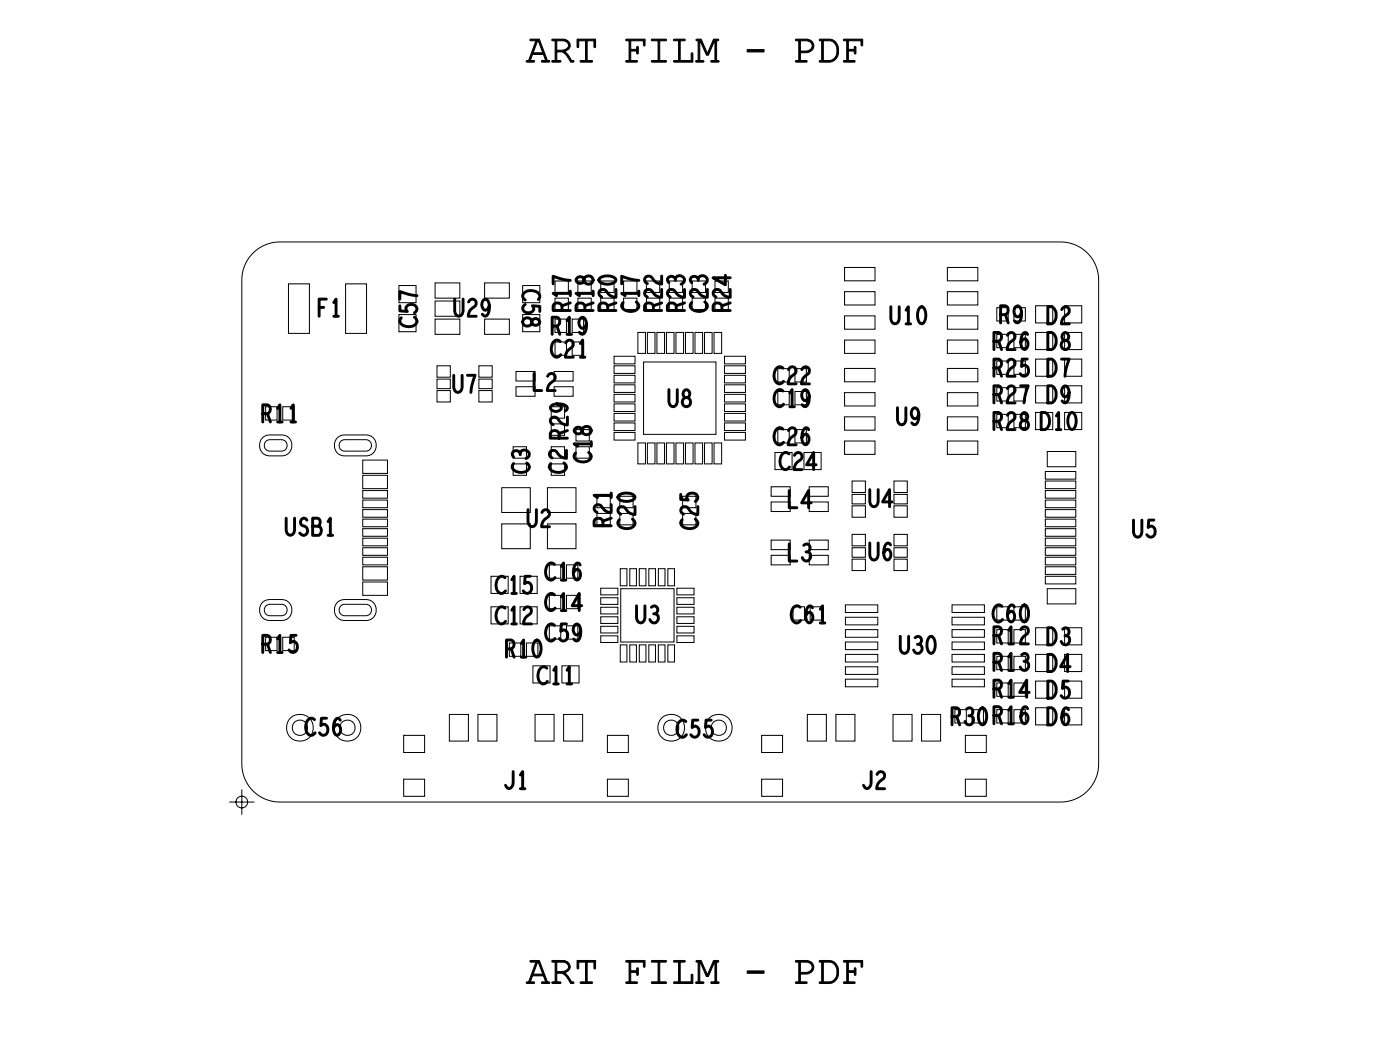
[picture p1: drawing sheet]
<svg xmlns="http://www.w3.org/2000/svg" width="74mm" height="55mm" viewBox="0 0 74 55" stroke-linecap="round" stroke-linejoin="round" font-family="sans-serif">
<defs><g id="words">
<g font-size="2.1">
<text x="27.6" y="3.3">ART FILM - PDF</text>
<text x="27.6" y="51.6">ART FILM - PDF</text>
</g>
<g font-size=".9">
<text x="16.6" y="16.6">F1</text>
<text x="28.9" y="17.6">R19</text>
<text x="29.9" y="16.4" transform="rotate(-90 29.9 16.4)">R17</text>
<text x="31.2" y="16.4" transform="rotate(-90 31.2 16.4)">R18</text>
<text x="32.3" y="16.4" transform="rotate(-90 32.3 16.4)">R20</text>
<text x="33.6" y="16.4" transform="rotate(-90 33.6 16.4)">C17</text>
<text x="34.7" y="16.4" transform="rotate(-90 34.7 16.4)">R22</text>
<text x="35.9" y="16.4" transform="rotate(-90 35.9 16.4)">R23</text>
<text x="37.1" y="16.4" transform="rotate(-90 37.1 16.4)">C23</text>
<text x="38.4" y="16.4" transform="rotate(-90 38.4 16.4)">R24</text>
<text x="52.4" y="17">R9</text>
<text x="13.7" y="22.2">R11</text>
<text x="28.9" y="18.7">C21</text>
<text x="29.8" y="23.1" transform="rotate(-90 29.8 23.1)">R29</text>
<text x="40.6" y="23.4">C26</text>
<text x="40.6" y="21.4">C19</text>
<text x="40.6" y="20.2">C22</text>
<text x="52.1" y="22.6">R28</text>
<text x="52.1" y="19.8">R25</text>
<text x="52.1" y="18.3">R26</text>
<text x="52.1" y="21.2">R27</text>
<text x="27.8" y="24.9" transform="rotate(-90 27.8 24.9)">C3</text>
<text x="31" y="24.3" transform="rotate(-90 31 24.3)">C18</text>
<text x="32.1" y="27.7" transform="rotate(-90 32.1 27.7)">R21</text>
<text x="33.4" y="27.8" transform="rotate(-90 33.4 27.8)">C20</text>
<text x="36.6" y="27.8" transform="rotate(-90 36.6 27.8)">C25</text>
<text x="13.7" y="34.3">R15</text>
<text x="26.5" y="34.5">R10</text>
<text x="28.6" y="33.7">C59</text>
<text x="28.6" y="32.1">C14</text>
<text x="28.6" y="30.5">C16</text>
<text x="41.5" y="32.7">C61</text>
<text x="52.1" y="35.2">R13</text>
<text x="52.1" y="33.8">R12</text>
<text x="52.1" y="32.7">C60</text>
<text x="49.9" y="38.1">R30 R16</text>
<text x="52.1" y="36.6">R14</text>
</g>
</g></defs>
<!-- layer: Drawing Origin -->
<path d="M12.1 42.1h1.2M12.5 41.9l.2-.1 .2 .1 .1 .2-.1 .2-.2 .1-.2-.1-.1-.2zM12.7 41.5v1.2" fill="none" stroke="#000" stroke-width=".05"/>
<!-- layer: Texts -->
<g fill="none" stroke="#000" stroke-width=".15">
<path d="M17.1 15.7h-.3v.9M17.5 15.9l.1-.2v.9M21 16v.3l.4 .1a.25 .25 0 0 1 .1-.4 .25 .25 0 0 1 .3 .1 .25 .25 0 0 1 0 .3M21.8 16.6a.28 .28 0 0 1 .1 .4 .28 .28 0 0 1-.4 .2 .33 .33 0 0 1-.4-.1 .33 .33 0 0 1 0-.4M21.9 15.5l-.9-.2v.4M23.8 19.7v.6l.2 .3 .3-.3v-.6M23.9 15.7v.6l.2 .3 .2-.3v-.6M24.6 19.7h.3l-.2 .9M24.6 15.9a.21 .21 0 0 1 .3-.2 .21 .21 0 0 1 .1 .4 .6 .6 0 0 0-.4 .5h.4M25.7 16l-.1 .3a.26 .26 0 0 1-.3-.3 .26 .26 0 0 1 .3-.3 .62 .62 0 0 1-.1 .9l-.2-.1M27.5 16.8l.2-.1a.27 .27 0 0 1 .3 .3h.2a.2 .2 0 0 0 0-.3 .21 .21 0 0 0-.3 .3 .24 .24 0 0 1-.3 .1 .24 .24 0 0 1-.1-.3zM27.6 16a.25 .25 0 0 0-.1 .3 .25 .25 0 0 0 .4 .1 .25 .25 0 0 0 .1-.4l.3 .1v.3"/>
<path d="M28.1 19.6v.9h.4M28.3 15.7a.33 .33 0 0 0-.1-.4 .33 .33 0 0 0-.3 0 .29 .29 0 0 0-.4 .1 .29 .29 0 0 0 .1 .3M28.8 19.8a.21 .21 0 0 1 .3-.2 .21 .21 0 0 1 0 .4 .6 .6 0 0 0-.4 .5h.5M29 17.1h.2l.2-.1-.1-.3-.3-.1v.9M29.4 17.9a.33 .33 0 0 0-.4 .1 .33 .33 0 0 0 0 .3 .29 .29 0 0 0 .1 .4 .29 .29 0 0 0 .3-.1M29.5 16.3v-.3l-.1-.1-.3 .1-.1 .3h1M29.7 18a.21 .21 0 0 1 .3-.1 .21 .21 0 0 1 .1 .3 .6 .6 0 0 0-.4 .5h.4M29.8 16.8l.1-.2v.9M30 15.4h-1l.2 .1M30 14.7l-1-.2v.4M30.3 14.6a.2 .2 0 0 0 .2 .3 .2 .2 0 0 0 .2-.2 .24 .24 0 0 1 .3-.2 .24 .24 0 0 1 0 .4 .24 .24 0 0 1-.3-.2l-.1-.2zM30.5 18l.1-.1v.8"/>
<path d="M30.5 18.7h.2M30.7 16.3v-.3l-.1-.1-.3 .1-.1 .3h.9M30.8 17l-.1 .2a.26 .26 0 0 1-.3-.3 .26 .26 0 0 1 .3-.2 .62 .62 0 0 1-.1 .8l-.2-.1M31.1 15.4h-.9l.2 .1M31.5 14.6a.62 .62 0 0 1 .9 .1 .57 .57 0 0 1-.9 0zM31.9 16.3v-.3l-.1-.1-.3 .1v.3h.9M32.4 15.2v.4a.76 .76 0 0 1-.7-.4l-.2 .1v.2l.1 .1M33.4 15.9a.28 .28 0 0 1 .1 .3 .28 .28 0 0 1-.4 .2 .33 .33 0 0 1-.3-.1 .33 .33 0 0 1-.1-.4M33.5 15.4h-.9l.2 .1M33.5 14.7l-.9-.2v.4M34.3 16.3v-.3l-.1-.1-.3 .1v.3h.9M34.8 15.2v.4a.75 .75 0 0 1-.7-.4l-.2 .1v.2l.1 .1"/>
<path d="M34.8 14.5v.4a.75 .75 0 0 1-.7-.4l-.2 .1v.2l.1 .1M35.5 14.7a.23 .23 0 0 1 .2-.2 .23 .23 0 0 1 .2 .1 .23 .23 0 0 1-.1 .3M35.5 14.6a.21 .21 0 0 0-.3-.1 .21 .21 0 0 0-.1 .3M35.5 16.3v-.3l-.1-.1-.3 .1-.1 .3h1M36 15.2v.4a.76 .76 0 0 1-.7-.4l-.2 .1v.2l.1 .1M36.7 14.7a.23 .23 0 0 1 .2-.2 .23 .23 0 0 1 .2 .1 .23 .23 0 0 1-.1 .3M36.7 14.6a.21 .21 0 0 0-.3-.1 .21 .21 0 0 0-.1 .3M37 15.9a.28 .28 0 0 1 .1 .3 .28 .28 0 0 1-.4 .2 .33 .33 0 0 1-.3-.1 .33 .33 0 0 1-.1-.4M37.1 15.2v.4a.75 .75 0 0 1-.6-.4l-.2 .1v.2l.1 .1M37.9 16.3v-.3l-.1-.1-.3 .1-.1 .3h1M38.1 14.4v.5l-.7-.3h1M38.4 15.2v.4a.76 .76 0 0 1-.7-.4l-.2 .1v.2l.1 .1"/>
<path d="M41.1 19.3a.33 .33 0 0 0-.4 .1 .33 .33 0 0 0-.1 .3 .29 .29 0 0 0 .2 .4 .29 .29 0 0 0 .4-.1M41.4 19.4a.21 .21 0 0 1 .3-.1 .21 .21 0 0 1 .1 .3 .6 .6 0 0 0-.4 .6h.4M42.1 19.4a.21 .21 0 0 1 .3-.1 .21 .21 0 0 1 .1 .3 .6 .6 0 0 0-.4 .6h.4M46.8 16.1v.6l.2 .3 .2-.3v-.6M47.6 16.3l.1-.2v.9M47.6 17h.2M48.3 16.1a.45 .45 0 0 1 .2 .8v.1a.45 .45 0 0 1-.2-.8zM52.2 19.3h.2l.2-.1-.1-.3-.3-.1v1M52.2 17.9h.2l.2-.1-.1-.3h-.3v.8M52.6 16.5h.2l.1-.1v-.3l-.3-.1v1M52.9 19a.21 .21 0 0 1 .3-.1 .21 .21 0 0 1 .1 .3 .6 .6 0 0 0-.4 .6h.4M52.9 17.6a.21 .21 0 0 1 .3-.1 .21 .21 0 0 1 .1 .3 .6 .6 0 0 0-.4 .5h.4"/>
<path d="M53.7 16.4l-.2 .2a.26 .26 0 0 1-.3-.3 .26 .26 0 0 1 .3-.2 .62 .62 0 0 1-.1 .9l-.1-.2M53.9 18.8h-.2v.4a.25 .25 0 0 1 .3 .1 .25 .25 0 0 1-.1 .4 .25 .25 0 0 1-.3-.1M54 17.6l-.1-.1a.56 .56 0 0 0-.1 .8 .28 .28 0 0 0 .2-.2 .28 .28 0 0 0-.3-.3l-.1 .2M55 17.5a.45 .45 0 0 1 .5 .4 .45 .45 0 0 1-.5 .4zM55 18.8a.45 .45 0 0 1 .5 .5 .45 .45 0 0 1-.5 .5zM55 16.1a.45 .45 0 0 1 .5 .4 .45 .45 0 0 1-.5 .5zM55.7 18.8h.4l-.2 1M55.8 16.2a.21 .21 0 0 1 .3-.1 .21 .21 0 0 1 0 .4 .6 .6 0 0 0-.4 .5h.5M55.9 17.5l-.1 .2v.1a.25 .25 0 0 1 .4 .1 .25 .25 0 0 1-.1 .4 .25 .25 0 0 1-.4-.1v-.1a.27 .27 0 0 1 .4-.3v-.2zM13.8 33.8h.3l.1-.1-.1-.3h-.3v.8M13.8 21.7h.3l.1-.1-.1-.3h-.3v.9M14.6 33.5l.1-.1v.8"/>
<path d="M14.6 21.4l.1-.1v.9M15 27.2v.6l.2 .3 .3-.3v-.6M15.3 21.4l.1-.1v.9M15.3 22.2h.2M15.6 33.4h-.3l-.1 .3a.25 .25 0 0 1 .4 .1 .25 .25 0 0 1-.1 .4 .25 .25 0 0 1-.3-.1M16.1 27.3l-.1-.1h-.2v.3a.31 .31 0 0 1 .3 .2 .31 .31 0 0 1-.1 .4l-.3-.1M16.4 27.6h.4l.1 .2-.2 .3h-.3v-.9h.4v.2l-.1 .2M16.5 37.8a.33 .33 0 0 0-.4 0 .33 .33 0 0 0-.1 .4 .29 .29 0 0 0 .2 .3 .29 .29 0 0 0 .3 0M17.1 37.7h-.2v.4a.25 .25 0 0 1 .3 .1 .25 .25 0 0 1-.1 .3 .25 .25 0 0 1-.3 0M17.2 27.4l.1-.2v.9M17.2 28.1h.3M17.9 37.8l-.1-.1a.56 .56 0 0 0-.1 .9 .28 .28 0 0 0 .2-.3 .28 .28 0 0 0-.3-.2l-.1 .1"/>
<path d="M26.5 31.9a.33 .33 0 0 0-.4 .1 .33 .33 0 0 0 0 .3 .29 .29 0 0 0 .1 .4 .29 .29 0 0 0 .4-.1M26.5 30.3a.33 .33 0 0 0-.4 .1 .33 .33 0 0 0 0 .3 .29 .29 0 0 0 .1 .4 .29 .29 0 0 0 .4-.1M26.6 34.1h.2l.2-.2-.1-.3h-.3v.9M26.9 32l.1-.1v.8M26.9 30.4l.1-.2v1M26.9 32.7h.2M26.9 31.2h.2M27.3 23.8a.21 .21 0 0 0-.3-.1 .21 .21 0 0 0 0 .3M27.4 33.8l.1-.2v.9M27.5 32a.21 .21 0 0 1 .3-.1 .21 .21 0 0 1 .1 .3 .6 .6 0 0 0-.4 .5h.4M27.7 24.3a.28 .28 0 0 1 .1 .4 .28 .28 0 0 1-.4 .1 .33 .33 0 0 1-.4-.1 .33 .33 0 0 1 0-.4M27.7 26.7v.7l.2 .2 .3-.2v-.7"/>
<path d="M27.9 30.2h-.3l-.1 .4a.25 .25 0 0 1 .4 .1 .25 .25 0 0 1-.1 .4 .25 .25 0 0 1-.3-.1M28.1 33.6a.45 .45 0 0 1 .2 .8v.1a.45 .45 0 0 1-.2-.8zM28.5 26.9a.21 .21 0 0 1 .3-.1 .21 .21 0 0 1 0 .3 .6 .6 0 0 0-.4 .5h.5M28.7 35.1a.33 .33 0 0 0-.4 0 .33 .33 0 0 0 0 .4 .29 .29 0 0 0 .1 .3 .29 .29 0 0 0 .3 0M29.1 35.2l.1-.2v.9M29.1 35.9h.2M29.1 32.8a.33 .33 0 0 0-.4 .1 .33 .33 0 0 0 0 .3 .29 .29 0 0 0 .1 .4 .29 .29 0 0 0 .4-.1M29.1 31.2a.33 .33 0 0 0-.4 .1 .33 .33 0 0 0 0 .3 .29 .29 0 0 0 .1 .4 .29 .29 0 0 0 .4-.1M29.1 29.6a.33 .33 0 0 0-.4 .1 .33 .33 0 0 0 0 .3 .29 .29 0 0 0 .1 .4 .29 .29 0 0 0 .4-.1M29.2 21.2l.3 .1a.26 .26 0 0 1-.3 .3 .26 .26 0 0 1-.3-.3 .62 .62 0 0 1 .9 .1l-.1 .2M29.4 23v-.2l-.2-.2-.3 .1v.3h.9M29.5 31.3l.1-.1v.9"/>
<path d="M29.5 29.7l.1-.2v.9M29.6 24.3a.28 .28 0 0 1 .1 .4 .28 .28 0 0 1-.4 .1 .33 .33 0 0 1-.3-.1 .33 .33 0 0 1-.1-.4M29.8 32.7h-.3l-.1 .4a.25 .25 0 0 1 .4 .1 .25 .25 0 0 1-.1 .4 .25 .25 0 0 1-.3-.1M29.8 23.6v.5a.76 .76 0 0 1-.7-.4h-.2v.2l.1 .1M29.8 35.2l.1-.2v.9M29.8 35.9h.2M29.8 21.9v.4a.75 .75 0 0 1-.6-.4l-.3 .1v.2l.1 .1M30.2 22.5a.2 .2 0 0 0 .2 .3 .2 .2 0 0 0 .2-.2 .24 .24 0 0 1 .3-.2 .24 .24 0 0 1 0 .4 .24 .24 0 0 1-.3-.2l-.1-.2zM30.5 29.7l-.2-.2a.56 .56 0 0 0 0 .9 .28 .28 0 0 0 .2-.2 .28 .28 0 0 0-.3-.3l-.1 .2M30.5 33.1l-.1 .2a.26 .26 0 0 1-.3-.3 .26 .26 0 0 1 .3-.2 .62 .62 0 0 1-.1 .8l-.2-.1M30.5 31.8h-.5l.4-.6v.9M30.9 23.7a.28 .28 0 0 1 .1 .4 .28 .28 0 0 1-.4 .2 .33 .33 0 0 1-.3-.1 .33 .33 0 0 1-.1-.4"/>
<path d="M31.1 23.3h-.9l.1 .1M31.7 27.6v-.2l-.2-.2-.3 .1v.3h.9M32.1 26.5v.4a.75 .75 0 0 1-.6-.4l-.3 .1v.2l.1 .1M32.1 26h-.9l.2 .1M32.1 25.9v.2M32.5 26a.62 .62 0 0 1 .8 .1 .57 .57 0 0 1-.9 0zM33.2 27.3a.28 .28 0 0 1 .1 .3 .28 .28 0 0 1-.4 .2 .33 .33 0 0 1-.3-.1 .33 .33 0 0 1-.1-.4M33.3 26.6v.4a.76 .76 0 0 1-.6-.4l-.2 .1v.2l.1 .1M33.4 31.8v.6l.3 .3 .2-.3v-.6M34.2 31.9a.21 .21 0 0 1 .3 0 .21 .21 0 0 1-.1 .3M34.3 32.2a.23 .23 0 0 1 .3 .2 .23 .23 0 0 1-.2 .3 .23 .23 0 0 1-.3-.2M35.1 20.5v.6l.3 .2 .2-.2v-.6"/>
<path d="M35.8 25.9v.3l.3 .1a.25 .25 0 0 1 .1-.4 .25 .25 0 0 1 .4 .1 .25 .25 0 0 1-.1 .3M36 20.5l-.1 .2v.1a.25 .25 0 0 1 .4 .1 .25 .25 0 0 1-.1 .4 .25 .25 0 0 1-.4-.1v-.1a.27 .27 0 0 1 .4-.3v-.2zM36 37.9a.33 .33 0 0 0-.4 0 .33 .33 0 0 0 0 .4 .29 .29 0 0 0 .1 .3 .29 .29 0 0 0 .4 0M36.5 27.3a.28 .28 0 0 1 .1 .3 .28 .28 0 0 1-.4 .2 .33 .33 0 0 1-.3-.1 .33 .33 0 0 1-.1-.4M36.7 37.8h-.3l-.1 .4a.25 .25 0 0 1 .4 .1 .25 .25 0 0 1-.1 .3 .25 .25 0 0 1-.3 0M36.7 26.6v.4a.76 .76 0 0 1-.7-.4l-.2 .1v.2l.1 .1M37.3 37.8h-.2v.4a.25 .25 0 0 1 .3 .1 .25 .25 0 0 1-.1 .3 .25 .25 0 0 1-.3 0M41.1 22.5a.33 .33 0 0 0-.4 .1 .33 .33 0 0 0-.1 .3 .29 .29 0 0 0 .2 .4 .29 .29 0 0 0 .4-.1M41.1 20.5a.33 .33 0 0 0-.4 .1 .33 .33 0 0 0-.1 .3 .29 .29 0 0 0 .2 .4 .29 .29 0 0 0 .4-.1M41.4 22.6a.21 .21 0 0 1 .3-.1 .21 .21 0 0 1 .1 .3 .6 .6 0 0 0-.4 .5h.4M41.4 23.8a.33 .33 0 0 0-.4 .1 .33 .33 0 0 0 0 .3 .29 .29 0 0 0 .1 .4 .29 .29 0 0 0 .4-.1M41.4 28.6v.9h.5"/>
<path d="M41.4 25.8v.9h.5M41.5 20.6l.1-.1v.8M41.7 23.9a.21 .21 0 0 1 .3-.1 .21 .21 0 0 1 .1 .3 .6 .6 0 0 0-.4 .5h.4M42 31.9a.33 .33 0 0 0-.4 0 .33 .33 0 0 0 0 .4 .29 .29 0 0 0 .1 .3 .29 .29 0 0 0 .4 0M42.2 28.6a.21 .21 0 0 1 .3 .1 .21 .21 0 0 1-.1 .3M42.3 29a.23 .23 0 0 1 .3 .2 .23 .23 0 0 1-.2 .2 .23 .23 0 0 1-.3-.1M42.5 22.6l-.2-.2a.56 .56 0 0 0 0 .9 .28 .28 0 0 0 .2-.2 .28 .28 0 0 0-.3-.3l-.1 .2M42.5 20.8l-.1 .2a.26 .26 0 0 1-.3-.3 .26 .26 0 0 1 .3-.2 .62 .62 0 0 1-.1 .8l-.2-.1M42.6 26.4h-.5l.4-.6v.9M42.7 31.9l-.2-.1a.56 .56 0 0 0 0 .9 .28 .28 0 0 0 .2-.3 .28 .28 0 0 0-.3-.2l-.1 .1M42.9 24.4h-.5l.3-.7v.9M43.1 32l.1-.2v.9"/>
<path d="M43.1 32.7h.2M45.7 25.7v.6l.2 .3 .2-.3v-.6M45.7 28.5v.6l.2 .3 .2-.3v-.6M46.8 28.6l-.2-.1a.56 .56 0 0 0 0 .9 .28 .28 0 0 0 .2-.3 .28 .28 0 0 0-.3-.2l-.1 .1M46.8 26.3h-.4l.3-.6v.9M47.1 21.4v.6l.3 .3 .2-.3v-.6M47.3 33.4v.6l.2 .3 .2-.3v-.6M48.1 33.5a.21 .21 0 0 1 .3 0 .21 .21 0 0 1-.1 .3M48.2 33.8a.23 .23 0 0 1 .2 .2 .23 .23 0 0 1-.1 .3 .23 .23 0 0 1-.3-.2M48.3 21.7l-.2 .3a.26 .26 0 0 1-.2-.3 .26 .26 0 0 1 .2-.3 .62 .62 0 0 1-.1 .9l-.1-.1M48.8 33.4a.45 .45 0 0 1 .2 .8v.1a.45 .45 0 0 1-.2-.8zM52.2 37.6h.2l.2-.2-.1-.3h-.3v.9"/>
<path d="M52.2 36.2h.2l.2-.2-.1-.3h-.3v.9M52.2 34.8h.2l.2-.2-.1-.3h-.3v.9M52.2 33.4h.2l.2-.2-.1-.3h-.3v.9M52.2 22.1h.2l.2-.1-.1-.3-.3-.1v1M52.2 20.7h.2l.2-.1-.1-.3h-.3v.8M52.6 31.8a.33 .33 0 0 0-.4 .1 .33 .33 0 0 0 0 .3 .29 .29 0 0 0 .1 .4 .29 .29 0 0 0 .3-.1M52.9 21.8a.21 .21 0 0 1 .3-.1 .21 .21 0 0 1 .1 .3 .6 .6 0 0 0-.4 .6h.4M52.9 20.4a.21 .21 0 0 1 .3-.1 .21 .21 0 0 1 .1 .3 .6 .6 0 0 0-.4 .5h.4M53 37.3l.1-.2v.9M53 35.9l.1-.2v.9M53 34.5l.1-.2v.9M53 33.1l.1-.2v.9"/>
<path d="M53.3 31.9l-.2-.2a.56 .56 0 0 0 0 1 .28 .28 0 0 0 .2-.3 .28 .28 0 0 0-.3-.3l-.1 .2M53.6 20.3h.4l-.2 .8M53.6 33a.21 .21 0 0 1 .3-.1 .21 .21 0 0 1 .1 .4 .6 .6 0 0 0-.4 .5h.4M53.7 34.4a.21 .21 0 0 1 .3 0 .21 .21 0 0 1-.1 .3M53.7 31.8a.45 .45 0 0 1 .2 .7v.1a.45 .45 0 0 1-.2-.7zM53.7 21.7l-.1 .2 .1 .1a.25 .25 0 0 1 .3 .1 .25 .25 0 0 1-.1 .4 .25 .25 0 0 1-.3-.1v-.1a.27 .27 0 0 1 .3-.3v-.2zM53.8 34.7a.23 .23 0 0 1 .2 .2 .23 .23 0 0 1-.1 .3 .23 .23 0 0 1-.3-.2M54 37.2l-.1-.1a.56 .56 0 0 0-.1 .9 .28 .28 0 0 0 .2-.3 .28 .28 0 0 0-.3-.2l-.1 .1M54.1 36.3h-.6l.4-.6v.9M54.7 21.6a.45 .45 0 0 1 .4 .5 .45 .45 0 0 1-.4 .5zM55 37.2a.45 .45 0 0 1 .5 .4 .45 .45 0 0 1-.5 .5zM55 35.8a.45 .45 0 0 1 .5 .4 .45 .45 0 0 1-.5 .4z"/>
<path d="M55 33a.45 .45 0 0 1 .5 .4 .45 .45 0 0 1-.5 .4zM55 34.3a.45 .45 0 0 1 .5 .5 .45 .45 0 0 1-.5 .5zM55 20.3a.45 .45 0 0 1 .5 .4 .45 .45 0 0 1-.5 .4zM55.5 21.8l.1-.2v1M55.5 22.6h.2M55.8 33a.21 .21 0 0 1 .3 .1 .21 .21 0 0 1-.1 .3M55.9 33.4a.23 .23 0 0 1 .3 .2 .23 .23 0 0 1-.2 .2 .23 .23 0 0 1-.3-.1M56.1 35.8h-.3v.3a.25 .25 0 0 1 .3 .1 .25 .25 0 0 1 0 .4 .25 .25 0 0 1-.4-.1M56.1 37.3l-.1-.1a.56 .56 0 0 0 0 .9 .28 .28 0 0 0 .1-.3 .28 .28 0 0 0-.2-.3l-.1 .2M56.1 20.6l-.1 .2a.26 .26 0 0 1-.3-.3 .26 .26 0 0 1 .3-.2 .62 .62 0 0 1-.1 .8l-.1-.1M56.2 35h-.5l.4-.7v1M56.2 21.7a.45 .45 0 0 1 .2 .7v.1a.45 .45 0 0 1-.2-.7z"/>
<path d="M59.5 27.3v.6l.2 .3 .3-.3v-.6M60.6 27.3h-.3v.4a.25 .25 0 0 1 .3 .1 .25 .25 0 0 1 0 .3 .25 .25 0 0 1-.4 0M27 40.5l-.1 .7-.2 .2-.1-.2M27.3 40.7l.1-.2v.9M27.3 41.4h.3M45.7 40.5v.7l-.2 .2-.2-.2M46.1 40.7a.21 .21 0 0 1 .3-.2 .21 .21 0 0 1 0 .4 .6 .6 0 0 0-.4 .5h.5"/>
</g>
<!-- layer: Nets -->
<g fill="none" stroke="#000" stroke-width=".05">
<path d="M15.2 14.9h1.1v2.6h-1.1zM18.2 14.9h1.1v2.6h-1.1zM21 15h.8v.9h-.8zM21 16.5h.8v.9h-.8zM22.9 16.8h1.3v.7h-1.3zM22.9 15.8h1.3v.8h-1.3zM22.9 14.9h1.3v.8h-1.3zM22.9 19.9h.7v.5h-.7zM22.9 19.2h.7v.6h-.7zM25.1 19.9h.8v.5h-.8zM25.1 19.2h.8v.6h-.8zM25.5 14.9h1.3v.8h-1.3z"/>
<path d="M25.5 16.8h1.3v.7h-1.3zM27.1 19.5h1v.5h-1zM27.4 15h.9v.9h-.9zM27.4 16.5h.9v.9h-.9zM29.1 19.5h1v.5h-1zM32.2 19.7h1.1v.4h-1.1zM32.2 19.2h1.1v.4h-1.1zM32.2 18.7h1.1v.4h-1.1zM33.5 17.5h.4v1h-.4zM33.8 19h3.8v3.8h-3.8zM34 17.5h.4v1h-.4zM34.5 17.5h.4v1h-.4z"/>
<path d="M35 17.5h.4v1h-.4zM35.5 17.5h.4v1h-.4zM36 17.5h.4v1h-.4zM36.5 17.5h.4v1h-.4zM37 17.5h.4v1h-.4zM37.5 17.5h.4v1h-.4zM38 18.7h1.1v.4h-1.1zM38 19.2h1.1v.4h-1.1zM38 19.7h1.1v.4h-1.1zM44.4 19.3h1.6v.7h-1.6zM44.4 17.9h1.6v.6h-1.6zM44.4 16.6h1.6v.7h-1.6z"/>
<path d="M44.4 15.3h1.6v.7h-1.6zM44.4 14h1.6v.7h-1.6zM49.8 19.3h1.6v.7h-1.6zM49.8 15.3h1.6v.7h-1.6zM49.8 16.6h1.6v.7h-1.6zM49.8 17.9h1.6v.6h-1.6zM49.8 14h1.6v.7h-1.6zM53.3 16.2h.6v.6h-.6zM54.4 18.8h.9v1h-.9zM54.4 16h.9v1h-.9zM54.4 17.5h.9v.8h-.9zM55.9 18.8h.9v1h-.9z"/>
<path d="M55.9 16h.9v1h-.9zM55.9 17.5h.9v.8h-.9zM13.8 31.6l.4-.1h.6l.3 .1 .2 .3v.3l-.2 .3-.3 .1h-.6l-.4-.1-.1-.3v-.3zM13.8 22.9l.4-.1h.6l.3 .1 .2 .3v.3l-.2 .3-.3 .1h-.6l-.4-.1-.1-.3v-.3zM14 31.8l.2-.1h.6l.2 .1 .1 .2-.1 .2-.2 .1h-.6l-.2-.1-.1-.2zM14 23.2l.2-.1h.6l.2 .1 .1 .2-.1 .2-.2 .1h-.6l-.2-.1-.1-.2zM17.8 31.6l.3-.1h1.1l.4 .1 .1 .3v.3l-.1 .3-.4 .1h-1.1l-.3-.1-.2-.3v-.3zM17.8 22.9l.3-.1h1.1l.4 .1 .1 .3v.3l-.1 .3-.4 .1h-1.1l-.3-.1-.2-.3v-.3zM17.9 31.8l.2-.1h1.1l.2 .1 .1 .2-.1 .2-.2 .1h-1.1l-.2-.1-.1-.2zM17.9 23.2l.2-.1h1.1l.2 .1 .1 .2-.1 .2-.2 .1h-1.1l-.2-.1-.1-.2zM19 30.6h1.3v.6h-1.3zM19 29.7h1.3v.7h-1.3z"/>
<path d="M19 29.3h1.3v.4h-1.3zM19 28.7h1.3v.4h-1.3zM19 28.2h1.3v.4h-1.3zM19 27.8h1.3v.4h-1.3zM19 27.3h1.3v.3h-1.3zM19 26.7h1.3v.4h-1.3zM19 26.3h1.3v.4h-1.3zM19 25h1.3v.6h-1.3zM19 24.1h1.3v.7h-1.3zM19 25.8h1.3v.3h-1.3zM21.2 38.6h1.1v.9h-1.1zM22.9 20.5h.7v.6h-.7z"/>
<path d="M23.6 37.5h1v1.4h-1zM25.1 37.5h1v1.4h-1zM25.1 20.5h.8v.6h-.8zM25.8 31.9h.9v.8h-.9zM25.8 30.2h.9v1h-.9zM26.4 25.6h1.5v1.3h-1.5zM26.4 27.5h1.5v1.3h-1.5zM27 23.5h.7v.6h-.7zM27.1 20.3h1v.5h-1zM27.3 31.9h.9v.8h-.9zM27.3 30.2h.9v1h-.9zM28 34.9h.9v.9h-.9z"/>
<path d="M28.1 37.5h1v1.4h-1zM28.7 25.6h1.5v1.3h-1.5zM28.7 27.5h1.5v1.3h-1.5zM29 24.3h.6v.7h-.6zM29 23.5h.6v.6h-.6zM29.1 20.3h1v.5h-1zM29.5 34.9h.9v.9h-.9zM29.6 37.5h1v1.4h-1zM31.5 33.4h.9v.3h-.9zM31.5 32.9h.9v.3h-.9zM31.5 32.4h.9v.3h-.9zM31.5 31.9h.9v.3h-.9z"/>
<path d="M31.5 31.4h.9v.3h-.9zM31.5 30.9h.9v.3h-.9zM31.9 38.6h1.1v.9h-1.1zM32.2 22.7h1.1v.4h-1.1zM32.2 22.2h1.1v.4h-1.1zM32.2 21.7h1.1v.4h-1.1zM32.2 21.2h1.1v.4h-1.1zM32.2 20.7h1.1v.4h-1.1zM32.2 20.2h1.1v.4h-1.1zM32.6 33.8h.3v.9h-.3zM32.6 29.9h.3v.9h-.3zM32.6 30.9h2.8v2.8h-2.8z"/>
<path d="M33.1 33.8h.3v.9h-.3zM33.1 29.9h.3v.9h-.3zM33.5 23.3h.4v1h-.4zM33.6 33.8h.3v.9h-.3zM33.6 29.9h.3v.9h-.3zM34 23.3h.4v1h-.4zM34.1 33.8h.3v.9h-.3zM34.1 29.9h.3v.9h-.3zM34.5 23.3h.4v1h-.4zM34.6 33.8h.3v.9h-.3zM34.6 29.9h.3v.9h-.3zM35 23.3h.4v1h-.4z"/>
<path d="M35.1 33.8h.3v.9h-.3zM35.1 29.9h.3v.9h-.3zM35.5 23.3h.4v1h-.4zM35.6 30.9h.9v.3h-.9zM35.6 31.4h.9v.3h-.9zM35.6 31.9h.9v.3h-.9zM35.6 32.4h.9v.3h-.9zM35.6 32.9h.9v.3h-.9zM35.6 33.4h.9v.3h-.9zM36 23.3h.4v1h-.4zM36.5 23.3h.4v1h-.4zM37 23.3h.4v1h-.4z"/>
<path d="M37.5 23.3h.4v1h-.4zM38 22.2h1.1v.4h-1.1zM38 22.7h1.1v.4h-1.1zM38 20.2h1.1v.4h-1.1zM38 20.7h1.1v.4h-1.1zM38 21.2h1.1v.4h-1.1zM38 21.7h1.1v.4h-1.1zM40 38.6h1.1v.9h-1.1zM40.5 29.1h1v.6h-1zM40.5 28.4h1v.5h-1zM40.5 26.3h1v.6h-1zM40.5 25.6h1v.5h-1z"/>
<path d="M40.7 23.7h.9v.9h-.9zM42.2 23.7h.9v.9h-.9zM42.4 37.5h1v1.4h-1zM42.5 28.4h1v.5h-1zM42.5 29.1h1v.6h-1zM42.5 26.3h1v.6h-1zM42.5 25.6h1v.5h-1zM43.9 37.5h1v1.4h-1zM44.4 23.1h1.6v.8h-1.6zM44.4 21.9h1.6v.7h-1.6zM44.4 20.6h1.6v.7h-1.6zM44.4 35.7h1.7v.3h-1.7z"/>
<path d="M44.4 35h1.7v.4h-1.7zM44.4 34.3h1.7v.4h-1.7zM44.4 33.7h1.7v.4h-1.7zM44.4 33h1.7v.4h-1.7zM44.4 32.4h1.7v.4h-1.7zM44.4 31.7h1.7v.4h-1.7zM44.7 25.9h.8v.6h-.8zM44.7 26.5h.8v.6h-.8zM44.7 28.7h.8v.6h-.8zM44.7 29.3h.8v.6h-.8zM44.7 28h.8v.6h-.8zM44.7 25.2h.8v.6h-.8z"/>
<path d="M46.9 37.5h1v1.4h-1zM47 25.9h.7v.6h-.7zM47 26.5h.7v.6h-.7zM47 28.7h.7v.6h-.7zM47 28h.7v.6h-.7zM47 29.3h.7v.6h-.7zM47 25.2h.7v.6h-.7zM48.4 37.5h1v1.4h-1zM49.8 21.9h1.6v.7h-1.6zM49.8 23.1h1.6v.8h-1.6zM49.8 20.6h1.6v.7h-1.6zM50 33.7h1.7v.4h-1.7z"/>
<path d="M50 34.3h1.7v.4h-1.7zM50 35h1.7v.4h-1.7zM50 35.7h1.7v.3h-1.7zM50 31.7h1.7v.4h-1.7zM50 32.4h1.7v.4h-1.7zM50 33h1.7v.4h-1.7zM50.7 38.6h1.1v.9h-1.1zM54.4 37.2h.9v.9h-.9zM54.4 35.8h.9v.8h-.9zM54.4 33h.9v.8h-.9zM54.4 34.3h.9v1h-.9zM54.4 21.6h.9v1h-.9z"/>
<path d="M54.4 20.3h.9v.8h-.9zM54.9 30.2h1.6v.4h-1.6zM54.9 29.7h1.6v.5h-1.6zM54.9 29.3h1.6v.4h-1.6zM54.9 28.7h1.6v.4h-1.6zM54.9 28.2h1.6v.4h-1.6zM54.9 27.8h1.6v.4h-1.6zM54.9 27.3h1.6v.3h-1.6zM54.9 26.7h1.6v.4h-1.6zM54.9 26.3h1.6v.4h-1.6zM54.9 25.8h1.6v.3h-1.6zM54.9 25.2h1.6v.4h-1.6z"/>
<path d="M54.9 24.8h1.6v.4h-1.6zM55 30.9h1.5v.8h-1.5zM55 23.7h1.5v.8h-1.5zM55.9 37.2h.9v.9h-.9zM55.9 35.8h.9v.8h-.9zM55.9 33h.9v.8h-.9zM55.9 34.3h.9v1h-.9zM55.9 21.6h.9v1h-.9zM55.9 20.3h.9v.8h-.9zM21.2 40.9h1.1v.9h-1.1zM31.9 40.9h1.1v.9h-1.1zM40 40.9h1.1v.9h-1.1z"/>
<path d="M50.7 40.9h1.1v.9h-1.1z"/>
<circle cx="15.7" cy="38.2" r=".4"/>
<circle cx="15.7" cy="38.2" r=".71"/>
<circle cx="18.2" cy="38.2" r=".4"/>
<circle cx="18.3" cy="38.2" r=".71"/>
<circle cx="35.2" cy="38.2" r=".4"/>
<circle cx="35.3" cy="38.2" r=".71"/>
<circle cx="37.7" cy="38.2" r=".4"/>
<circle cx="37.8" cy="38.2" r=".71"/>
</g>
<!-- layer: Board Outline -->
<path d="M13.3 13.3l.6-.4 .8-.2h41a2 2 0 0 1 2 2v25.4a2 2 0 0 1-2 2h-41a2 2 0 0 1-2-2v-25.4l.2-.8z" fill="none" stroke="#000" stroke-width=".05"/>
<use href="#words"/>
</svg>
